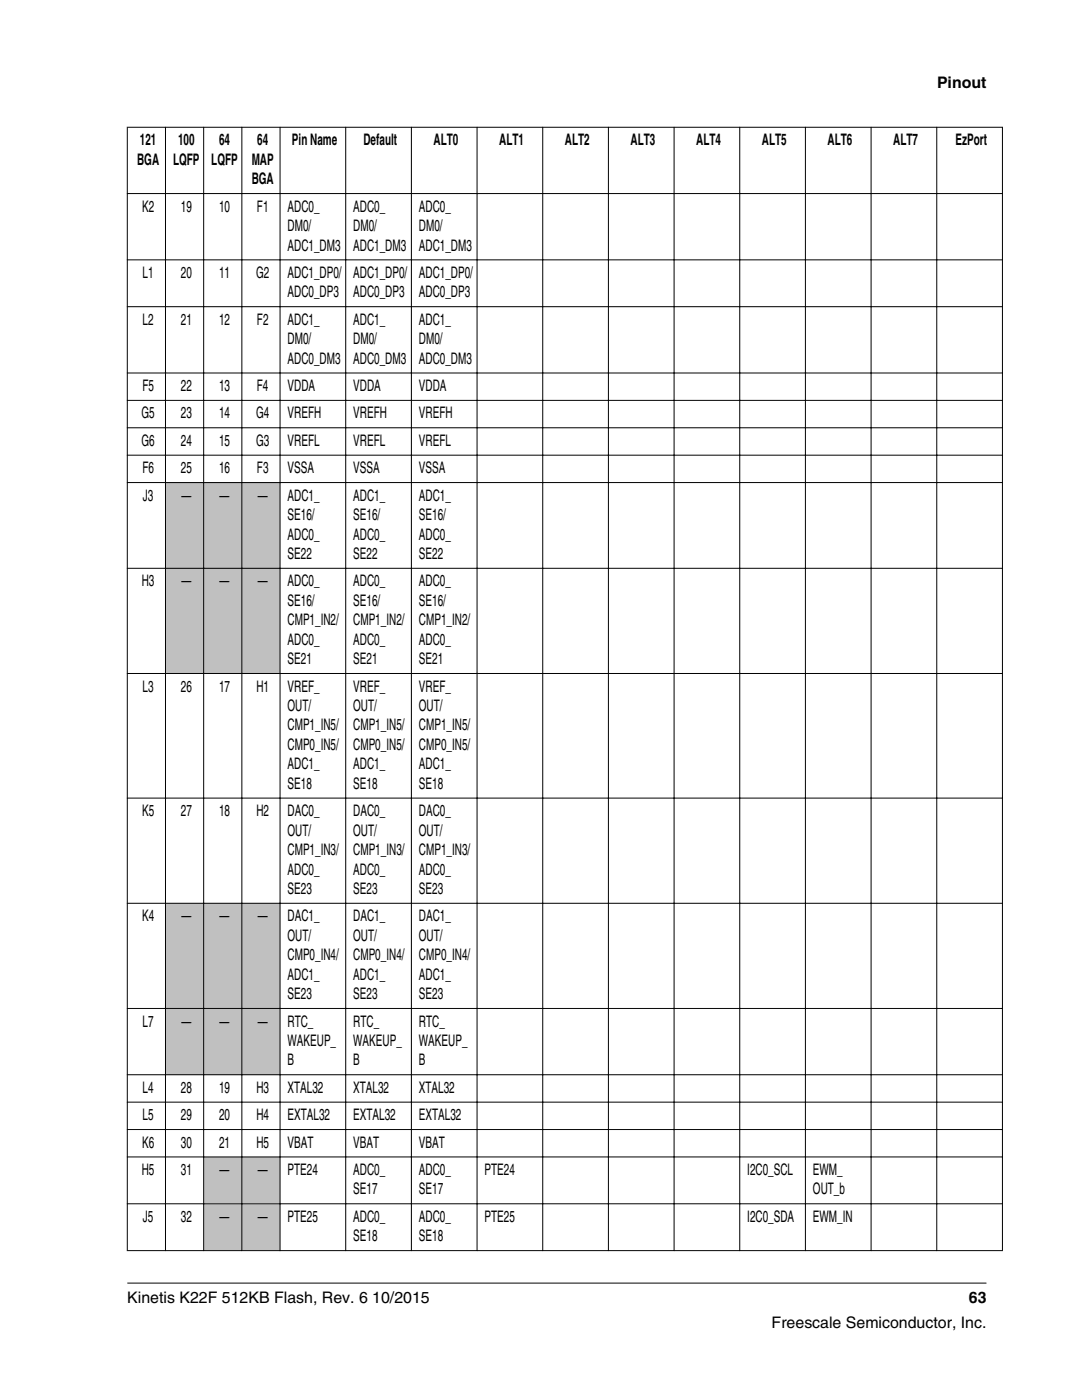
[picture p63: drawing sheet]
<svg xmlns="http://www.w3.org/2000/svg" width="216mm" height="279mm" viewBox="0 0 216 279" stroke-linecap="round" stroke-linejoin="round" font-family="sans-serif">
<defs><g id="words">
<g font-size="3.2">
<text x="187" y="17.5">Pinout</text>
<text x="27.9" y="29">121</text>
<text x="35.5" y="29">100</text>
<text x="43.7" y="29">64</text>
<text x="51.3" y="29">64</text>
<text x="58.3" y="29">Pin Name</text>
<text x="72.5" y="29">Default</text>
<text x="86.5" y="29">ALT0</text>
<text x="99.6" y="29">ALT1</text>
<text x="112.7" y="29">ALT2</text>
<text x="125.8" y="29">ALT3</text>
<text x="138.9" y="29">ALT4</text>
<text x="152" y="29">ALT5</text>
<text x="165.1" y="29">ALT6</text>
<text x="178.2" y="29">ALT7</text>
<text x="190.7" y="29">EzPort</text>
<text x="27.4" y="32.9">BGA</text>
<text x="34.5" y="32.9">LQFP</text>
<text x="42.2" y="32.9">LQFP</text>
<text x="50.2" y="32.9">MAP</text>
<text x="50.2" y="36.8">BGA</text>
<text x="28.3" y="42.2">K2</text>
<text x="36.1" y="42.2">19</text>
<text x="43.7" y="42.2">10</text>
<text x="51.3" y="42.2">F1</text>
<text x="57.4" y="46.1">DM0/</text>
<text x="57.4" y="42.2">ADC0_</text>
<text x="70.5" y="42.2">ADC0_</text>
<text x="70.5" y="46.1">DM0/</text>
<text x="83.6" y="42.2">ADC0_</text>
<text x="83.6" y="46.1">DM0/</text>
<text x="57.4" y="50">ADC1_DM3</text>
<text x="70.5" y="50">ADC1_DM3</text>
<text x="83.6" y="50">ADC1_DM3</text>
<text x="28.5" y="55.5">L1</text>
<text x="36.1" y="55.5">20</text>
<text x="43.7" y="55.5">11</text>
<text x="51.1" y="55.5">G2</text>
<text x="57.4" y="59.3">ADC0_DP3</text>
<text x="57.4" y="55.5">ADC1_DP0/</text>
<text x="70.5" y="55.5">ADC1_DP0/</text>
<text x="70.5" y="59.3">ADC0_DP3</text>
<text x="83.6" y="55.5">ADC1_DP0/</text>
<text x="83.6" y="59.3">ADC0_DP3</text>
<text x="28.5" y="64.8">L2</text>
<text x="36.1" y="64.8">21</text>
<text x="43.7" y="64.8">12</text>
<text x="51.3" y="64.8">F2</text>
<text x="57.4" y="64.8">ADC1_</text>
<text x="70.5" y="64.8">ADC1_</text>
<text x="83.6" y="64.8">ADC1_</text>
<text x="57.4" y="68.7">DM0/</text>
<text x="70.5" y="68.7">DM0/</text>
<text x="83.6" y="68.7">DM0/</text>
<text x="57.4" y="72.6">ADC0_DM3</text>
<text x="70.5" y="72.6">ADC0_DM3</text>
<text x="83.6" y="72.6">ADC0_DM3</text>
<text x="28.2" y="83.5">G5</text>
<text x="28.4" y="78">F5</text>
<text x="36.1" y="78">22</text>
<text x="36.1" y="83.5">23</text>
<text x="43.7" y="78">13</text>
<text x="43.7" y="83.5">14</text>
<text x="51.1" y="83.5">G4</text>
<text x="51.3" y="78">F4</text>
<text x="57.4" y="78">VDDA</text>
<text x="57.4" y="83.5">VREFH</text>
<text x="70.5" y="78">VDDA</text>
<text x="70.5" y="83.5">VREFH</text>
<text x="83.6" y="78">VDDA</text>
<text x="83.6" y="83.5">VREFH</text>
<text x="28.2" y="89">G6</text>
<text x="36.1" y="89">24</text>
<text x="43.7" y="89">15</text>
<text x="51.1" y="89">G3</text>
<text x="57.4" y="89">VREFL</text>
<text x="70.5" y="89">VREFL</text>
<text x="83.6" y="89">VREFL</text>
<text x="28.4" y="94.4">F6</text>
<text x="36.1" y="94.4">25</text>
<text x="43.7" y="94.4">16</text>
<text x="51.3" y="94.4">F3</text>
<text x="57.4" y="94.4">VSSA</text>
<text x="70.5" y="94.4">VSSA</text>
<text x="83.6" y="94.4">VSSA</text>
<text x="28.5" y="99.9">J3</text>
<text x="36.2" y="99.9">—</text>
<text x="43.8" y="99.9">—</text>
<text x="51.4" y="99.9">—</text>
<text x="57.4" y="99.9">ADC1_</text>
<text x="70.5" y="99.9">ADC1_</text>
<text x="83.6" y="99.9">ADC1_</text>
<text x="57.4" y="103.8">SE16/</text>
<text x="57.4" y="107.7">ADC0_</text>
<text x="70.5" y="103.8">SE16/</text>
<text x="70.5" y="107.7">ADC0_</text>
<text x="83.6" y="103.8">SE16/</text>
<text x="83.6" y="107.7">ADC0_</text>
<text x="57.4" y="111.6">SE22</text>
<text x="70.5" y="111.6">SE22</text>
<text x="83.6" y="111.6">SE22</text>
<text x="28.3" y="117">H3</text>
<text x="36.2" y="117">—</text>
<text x="43.8" y="117">—</text>
<text x="51.4" y="117">—</text>
<text x="57.4" y="117">ADC0_</text>
<text x="70.5" y="117">ADC0_</text>
<text x="83.6" y="117">ADC0_</text>
<text x="57.4" y="120.9">SE16/</text>
<text x="57.4" y="124.8">CMP1_IN2/</text>
<text x="70.5" y="120.9">SE16/</text>
<text x="70.5" y="124.8">CMP1_IN2/</text>
<text x="83.6" y="120.9">SE16/</text>
<text x="83.6" y="124.8">CMP1_IN2/</text>
<text x="57.4" y="128.7">ADC0_</text>
<text x="70.5" y="128.7">ADC0_</text>
<text x="83.6" y="128.7">ADC0_</text>
<text x="57.4" y="132.5">SE21</text>
<text x="70.5" y="132.5">SE21</text>
<text x="83.6" y="132.5">SE21</text>
<text x="28.5" y="138">L3</text>
<text x="36.1" y="138">26</text>
<text x="43.7" y="138">17</text>
<text x="51.2" y="138">H1</text>
<text x="57.4" y="141.9">OUT/</text>
<text x="57.4" y="138">VREF_</text>
<text x="70.5" y="138">VREF_</text>
<text x="70.5" y="141.9">OUT/</text>
<text x="83.6" y="138">VREF_</text>
<text x="83.6" y="141.9">OUT/</text>
<text x="57.4" y="145.8">CMP1_IN5/</text>
<text x="57.4" y="149.7">CMP0_IN5/</text>
<text x="70.5" y="145.8">CMP1_IN5/</text>
<text x="70.5" y="149.7">CMP0_IN5/</text>
<text x="83.6" y="145.8">CMP1_IN5/</text>
<text x="83.6" y="149.7">CMP0_IN5/</text>
<text x="57.4" y="153.5">ADC1_</text>
<text x="70.5" y="153.5">ADC1_</text>
<text x="83.6" y="153.5">ADC1_</text>
<text x="57.4" y="157.4">SE18</text>
<text x="70.5" y="157.4">SE18</text>
<text x="83.6" y="157.4">SE18</text>
<text x="28.3" y="162.9">K5</text>
<text x="36.1" y="162.9">27</text>
<text x="43.7" y="162.9">18</text>
<text x="51.2" y="162.9">H2</text>
<text x="57.4" y="166.8">OUT/</text>
<text x="57.4" y="162.9">DAC0_</text>
<text x="70.5" y="162.9">DAC0_</text>
<text x="70.5" y="166.8">OUT/</text>
<text x="83.6" y="162.9">DAC0_</text>
<text x="83.6" y="166.8">OUT/</text>
<text x="57.4" y="170.6">CMP1_IN3/</text>
<text x="70.5" y="170.6">CMP1_IN3/</text>
<text x="83.6" y="170.6">CMP1_IN3/</text>
<text x="57.4" y="174.5">ADC0_</text>
<text x="57.4" y="178.4">SE23</text>
<text x="70.5" y="174.5">ADC0_</text>
<text x="70.5" y="178.4">SE23</text>
<text x="83.6" y="174.5">ADC0_</text>
<text x="83.6" y="178.4">SE23</text>
<text x="28.3" y="183.9">K4</text>
<text x="36.2" y="183.9">—</text>
<text x="43.8" y="183.9">—</text>
<text x="51.4" y="183.9">—</text>
<text x="57.4" y="183.9">DAC1_</text>
<text x="70.5" y="183.9">DAC1_</text>
<text x="83.6" y="183.9">DAC1_</text>
<text x="57.4" y="187.8">OUT/</text>
<text x="57.4" y="191.6">CMP0_IN4/</text>
<text x="70.5" y="187.8">OUT/</text>
<text x="70.5" y="191.6">CMP0_IN4/</text>
<text x="83.6" y="187.8">OUT/</text>
<text x="83.6" y="191.6">CMP0_IN4/</text>
<text x="57.4" y="195.5">ADC1_</text>
<text x="70.5" y="195.5">ADC1_</text>
<text x="83.6" y="195.5">ADC1_</text>
<text x="57.4" y="199.4">SE23</text>
<text x="70.5" y="199.4">SE23</text>
<text x="83.6" y="199.4">SE23</text>
<text x="28.5" y="204.9">L7</text>
<text x="36.2" y="204.9">—</text>
<text x="43.8" y="204.9">—</text>
<text x="51.4" y="204.9">—</text>
<text x="57.4" y="208.7">WAKEUP_</text>
<text x="57.4" y="204.9">RTC_</text>
<text x="70.5" y="204.9">RTC_</text>
<text x="70.5" y="208.7">WAKEUP_</text>
<text x="83.6" y="204.9">RTC_</text>
<text x="83.6" y="208.7">WAKEUP_</text>
<text x="57.4" y="212.6">B</text>
<text x="70.5" y="212.6">B</text>
<text x="83.6" y="212.6">B</text>
<text x="28.5" y="218.1">L4</text>
<text x="36.1" y="218.1">28</text>
<text x="43.7" y="218.1">19</text>
<text x="51.2" y="218.1">H3</text>
<text x="57.4" y="218.1">XTAL32</text>
<text x="70.5" y="218.1">XTAL32</text>
<text x="83.6" y="218.1">XTAL32</text>
<text x="28.5" y="223.6">L5</text>
<text x="36.1" y="223.6">29</text>
<text x="43.7" y="223.6">20</text>
<text x="51.2" y="223.6">H4</text>
<text x="57.4" y="223.6">EXTAL32</text>
<text x="70.5" y="223.6">EXTAL32</text>
<text x="83.6" y="223.6">EXTAL32</text>
<text x="28.3" y="229">K6</text>
<text x="36.1" y="229">30</text>
<text x="43.7" y="229">21</text>
<text x="51.2" y="229">H5</text>
<text x="57.4" y="229">VBAT</text>
<text x="70.5" y="229">VBAT</text>
<text x="83.6" y="229">VBAT</text>
<text x="28.3" y="234.5">H5</text>
<text x="36.1" y="234.5">31</text>
<text x="43.8" y="234.5">—</text>
<text x="51.4" y="234.5">—</text>
<text x="57.4" y="234.5">PTE24</text>
<text x="70.5" y="238.4">SE17</text>
<text x="70.5" y="234.5">ADC0_</text>
<text x="83.6" y="234.5">ADC0_</text>
<text x="83.6" y="238.4">SE17</text>
<text x="96.7" y="234.5">PTE24</text>
<text x="149.1" y="234.5">I2C0_SCL</text>
<text x="162.2" y="238.4">OUT_b</text>
<text x="162.2" y="234.5">EWM_</text>
<text x="28.5" y="243.8">J5</text>
<text x="36.1" y="243.8">32</text>
<text x="43.8" y="243.8">—</text>
<text x="51.4" y="243.8">—</text>
<text x="57.4" y="243.8">PTE25</text>
<text x="70.5" y="243.8">ADC0_</text>
<text x="83.6" y="243.8">ADC0_</text>
<text x="96.7" y="243.8">PTE25</text>
<text x="149.1" y="243.8">I2C0_SDA</text>
<text x="162.2" y="243.8">EWM_IN</text>
<text x="70.5" y="247.7">SE18</text>
<text x="83.6" y="247.7">SE18</text>
<text x="25.4" y="260">Kinetis K22F 512KB Flash, Rev. 6 10/2015</text>
<text x="193.3" y="260">63</text>
<text x="154" y="265">Freescale Semiconductor, Inc.</text>
</g>
</g></defs>
<g fill="#c0c0c0">
<path d="M33.1 96.4h7.5v16.9h-7.5z" fill-rule="evenodd"/>
<path d="M40.7 96.4h7.5v16.9h-7.5z" fill-rule="evenodd"/>
<path d="M48.3 96.4h7.5v16.9h-7.5z" fill-rule="evenodd"/>
<path d="M33.1 113.5h7.5v20.8h-7.5z" fill-rule="evenodd"/>
<path d="M40.7 113.5h7.5v20.8h-7.5z" fill-rule="evenodd"/>
<path d="M48.3 113.5h7.5v20.8h-7.5z" fill-rule="evenodd"/>
<path d="M33.1 180.4h7.5v20.8h-7.5z" fill-rule="evenodd"/>
<path d="M40.7 180.4h7.5v20.8h-7.5z" fill-rule="evenodd"/>
<path d="M48.3 180.4h7.5v20.8h-7.5z" fill-rule="evenodd"/>
<path d="M33.1 201.3h7.5v13.1h-7.5z" fill-rule="evenodd"/>
<path d="M40.7 201.3h7.5v13.1h-7.5z" fill-rule="evenodd"/>
<path d="M48.3 201.3h7.5v13.1h-7.5z" fill-rule="evenodd"/>
<path d="M40.7 231h7.5v9.2h-7.5z" fill-rule="evenodd"/>
<path d="M48.3 231h7.5v9.2h-7.5z" fill-rule="evenodd"/>
<path d="M40.7 240.3h7.5v9.2h-7.5z" fill-rule="evenodd"/>
<path d="M48.3 240.3h7.5v9.2h-7.5z" fill-rule="evenodd"/>
</g>
<g fill="none" stroke="#000" stroke-width=".2">
<path d="M25.3 38.6h174.8M25.3 25.4h174.8M25.4 25.3v224.4M33 25.3v224.4M40.6 25.3v224.4M48.3 25.3v224.4M55.9 25.3v224.4M69 25.3v224.4M82.1 25.3v224.4M95.2 25.3v224.4M108.3 25.3v224.4M121.4 25.3v224.4"/>
<path d="M134.5 25.3v224.4M147.6 25.3v224.4M160.7 25.3v224.4M173.8 25.3v224.4M186.9 25.3v224.4M200 25.3v224.4M25.3 51.9h174.8M25.3 61.2h174.8M25.3 74.4h174.8M25.3 79.9h174.8M25.3 85.4h174.8M25.3 90.8h174.8"/>
<path d="M25.3 96.3h174.8M25.3 113.4h174.8M25.3 134.4h174.8M25.3 159.3h174.8M25.3 180.3h174.8M25.3 201.3h174.8M25.3 214.5h174.8M25.3 220h174.8M25.3 225.4h174.8M25.3 230.9h174.8M25.3 240.2h174.8M25.3 249.6h174.8"/>
<path d="M25.4 256.1h171.4"/>
</g>
<use href="#words"/>
</svg>
